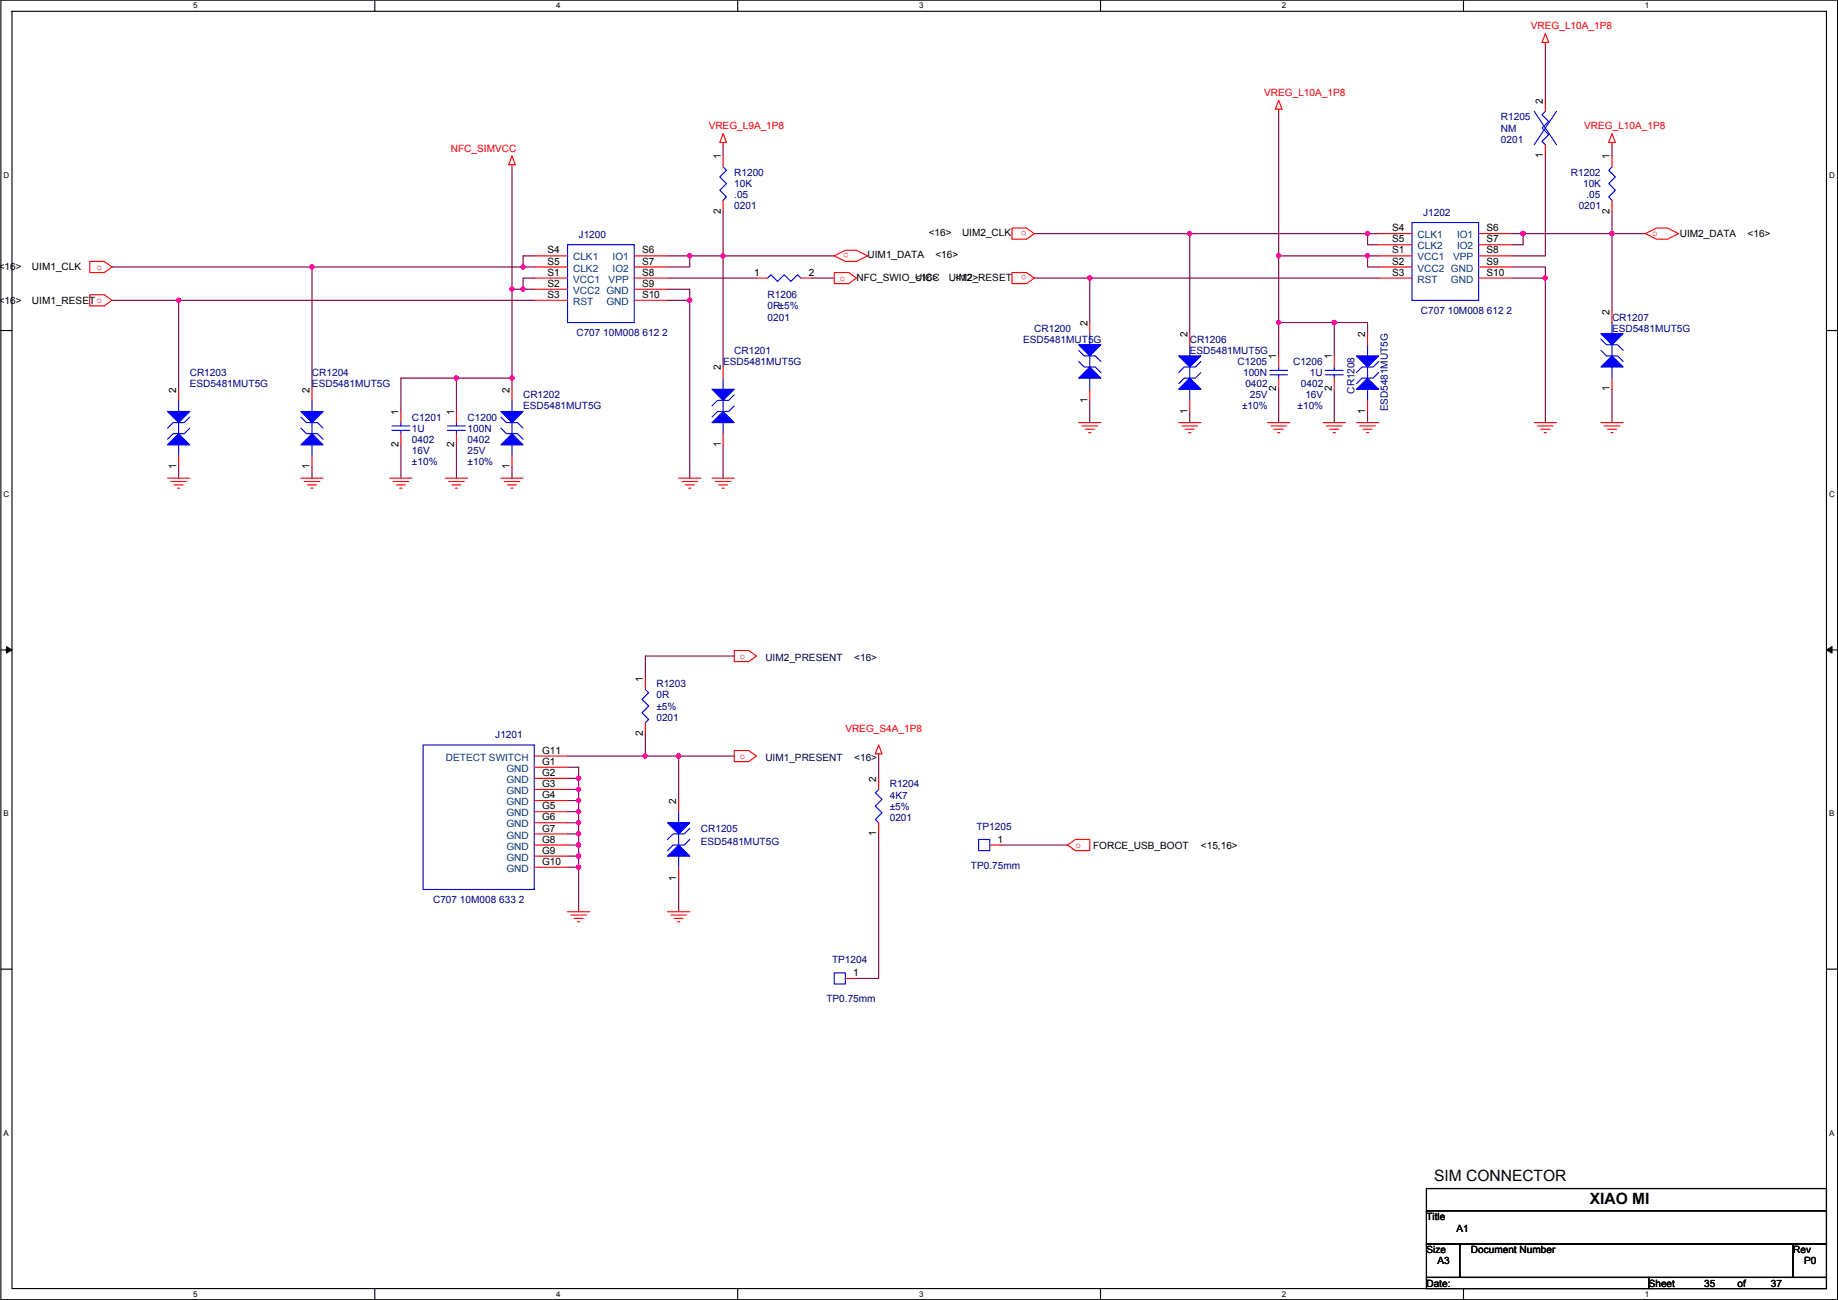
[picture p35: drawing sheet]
<svg xmlns="http://www.w3.org/2000/svg" width="420mm" height="297mm" viewBox="0 0 420 297" stroke-linecap="round" stroke-linejoin="round" font-family="sans-serif">
<defs><g id="words">
<g font-size="3.6">
<text x="327.9" y="269.9">SIM CONNECTOR</text>
<text x="363.4" y="275.1">XIAO MI</text>
</g>
<g font-size="2.3" fill="#f00">
<text x="350" y="6.7">VREG_L10A_1P8</text>
<text x="289" y="21.9">VREG_L10A_1P8</text>
<text x="162" y="29.5">VREG_L9A_1P8</text>
<text x="362.2" y="29.5">VREG_L10A_1P8</text>
<text x="103.1" y="34.6">NFC_SIMVCC</text>
<text x="234.6" y="52.7" transform="rotate(180 234.6 52.7)">o</text>
<text x="377.6" y="54">o</text>
<text x="194" y="57.8" transform="rotate(180 194 57.8)">o</text>
<text x="22" y="61.6">o</text>
<text x="192" y="64.1">o</text>
<text x="234.6" y="62.9" transform="rotate(180 234.6 62.9)">o</text>
<text x="169.1" y="150.5">o</text>
<text x="193.2" y="167.2">VREG_S4A_1P8</text>
<text x="169.1" y="173.4">o</text>
<text x="245.8" y="193.7">o</text>
</g>
<g font-size="2.3">
<text x="352.7" y="23.7" transform="rotate(-90 352.7 23.7)">2</text>
<text x="164.8" y="36.4" transform="rotate(-90 164.8 36.4)">1</text>
<text x="352.7" y="36.1" transform="rotate(-90 352.7 36.1)">1</text>
<text x="368" y="36.4" transform="rotate(-90 368 36.4)">1</text>
<text x="164.8" y="48.8" transform="rotate(-90 164.8 48.8)">2</text>
<text x="212.3" y="53.9">&lt;16&gt;</text>
<text x="219.9" y="53.9">UIM2_CLK</text>
<text x="318.2" y="52.8">S4</text>
<text x="339.8" y="52.8">S6</text>
<text x="368" y="48.8" transform="rotate(-90 368 48.8)">2</text>
<text x="125.2" y="57.9">S4</text>
<text x="146.8" y="57.9">S6</text>
<text x="198.3" y="59">UIM1_DATA</text>
<text x="213.8" y="59">&lt;16&gt;</text>
<text x="318.2" y="57.9">S1</text>
<text x="318.2" y="55.4">S5</text>
<text x="339.8" y="55.4">S7</text>
<text x="339.8" y="57.9">S8</text>
<text x="384" y="54.2">UIM2_DATA</text>
<text x="399.5" y="54.2">&lt;16&gt;</text>
<text x="-.3" y="61.8">&lt;16&gt;</text>
<text x="7.3" y="61.8">UIM1_CLK</text>
<text x="125.2" y="63">S1</text>
<text x="125.2" y="60.5">S5</text>
<text x="125.2" y="65.5">S2</text>
<text x="146.8" y="63">S8</text>
<text x="146.8" y="65.5">S9</text>
<text x="146.8" y="60.5">S7</text>
<text x="172.4" y="63">1</text>
<text x="184.9" y="63">2</text>
<text x="195.8" y="64.1">NFC_SWIO_UICC</text>
<text x="209.2" y="64.1">&lt;16&gt;</text>
<text x="216.9" y="64.1">UIM2_RESET</text>
<text x="218.4" y="64.1">&lt;12&gt;</text>
<text x="318.2" y="63">S3</text>
<text x="318.2" y="60.5">S2</text>
<text x="339.8" y="60.5">S9</text>
<text x="339.8" y="63">S10</text>
<text x="-.3" y="69.4">&lt;16&gt;</text>
<text x="7.3" y="69.4">UIM1_RESETo</text>
<text x="125.2" y="68.1">S3</text>
<text x="146.8" y="68.1">S10</text>
<text x="368" y="71.9" transform="rotate(-90 368 71.9)">2</text>
<text x="248.6" y="74.5" transform="rotate(-90 248.6 74.5)">2</text>
<text x="271.4" y="77" transform="rotate(-90 271.4 77)">2</text>
<text x="312.1" y="77" transform="rotate(-90 312.1 77)">2</text>
<text x="291.8" y="82.1" transform="rotate(-90 291.8 82.1)">1</text>
<text x="304.5" y="82.1" transform="rotate(-90 304.5 82.1)">1</text>
<text x="40.3" y="89.7" transform="rotate(-90 40.3 89.7)">2</text>
<text x="70.8" y="89.7" transform="rotate(-90 70.8 89.7)">2</text>
<text x="116.5" y="89.7" transform="rotate(-90 116.5 89.7)">2</text>
<text x="164.8" y="84.6" transform="rotate(-90 164.8 84.6)">2</text>
<text x="291.8" y="89.5" transform="rotate(-90 291.8 89.5)">2</text>
<text x="304.5" y="89.5" transform="rotate(-90 304.5 89.5)">2</text>
<text x="368" y="89.5" transform="rotate(-90 368 89.5)">1</text>
<text x="91.1" y="94.8" transform="rotate(-90 91.1 94.8)">1</text>
<text x="103.8" y="94.8" transform="rotate(-90 103.8 94.8)">1</text>
<text x="248.6" y="92" transform="rotate(-90 248.6 92)">1</text>
<text x="271.4" y="94.5" transform="rotate(-90 271.4 94.5)">1</text>
<text x="312.1" y="94.5" transform="rotate(-90 312.1 94.5)">1</text>
<text x="40.3" y="107.2" transform="rotate(-90 40.3 107.2)">1</text>
<text x="70.8" y="107.2" transform="rotate(-90 70.8 107.2)">1</text>
<text x="91.1" y="102.2" transform="rotate(-90 91.1 102.2)">2</text>
<text x="103.8" y="102.2" transform="rotate(-90 103.8 102.2)">2</text>
<text x="116.5" y="107.2" transform="rotate(-90 116.5 107.2)">1</text>
<text x="164.8" y="102.2" transform="rotate(-90 164.8 102.2)">1</text>
<text x="147" y="155.7" transform="rotate(-90 147 155.7)">1</text>
<text x="123.9" y="172.2">G11</text>
<text x="147" y="168.2" transform="rotate(-90 147 168.2)">2</text>
<text x="123.9" y="174.8">G1</text>
<text x="123.9" y="177.3">G2</text>
<text x="123.9" y="179.8">G3</text>
<text x="200.3" y="178.6" transform="rotate(-90 200.3 178.6)">2</text>
<text x="123.9" y="182.4">G4</text>
<text x="123.9" y="184.9">G5</text>
<text x="154.6" y="183.7" transform="rotate(-90 154.6 183.7)">2</text>
<text x="123.9" y="187.5">G6</text>
<text x="123.9" y="190">G7</text>
<text x="200.3" y="191.1" transform="rotate(-90 200.3 191.1)">1</text>
<text x="123.9" y="192.5">G8</text>
<text x="123.9" y="195.1">G9</text>
<text x="123.9" y="197.6">G10</text>
<text x="228" y="192.5">1</text>
<text x="249.9" y="193.9">FORCE_USB_BOOT</text>
<text x="274.5" y="193.9">&lt;15,16&gt;</text>
<text x="154.6" y="201.2" transform="rotate(-90 154.6 201.2)">1</text>
<text x="195" y="223">1</text>
<text x="326.1" y="278.7">Title</text>
<text x="332.9" y="281.5">A1</text>
<text x="326.1" y="286.3">Size</text>
<text x="336.2" y="286.3">Document Number</text>
<text x="409.9" y="286.3">Rev</text>
<text x="326.1" y="294">Date:</text>
<text x="328.6" y="288.9">A3</text>
<text x="376.9" y="294">Sheet</text>
<text x="389.6" y="294">35</text>
<text x="397.2" y="294">of</text>
<text x="404.8" y="294">37</text>
<text x="412.4" y="288.9">P0</text>
</g>
<g font-size="2.3" fill="#000080">
<text x="343.1" y="27.5">R1205</text>
<text x="343.1" y="30.1">NM</text>
<text x="343.1" y="32.6">0201</text>
<text x="167.8" y="40.2">R1200</text>
<text x="359.1" y="40.2">R1202</text>
<text x="167.8" y="42.8">10K</text>
<text x="167.8" y="45.3">.05</text>
<text x="167.8" y="47.8">0201</text>
<text x="360.9" y="47.8">0201</text>
<text x="361.9" y="42.8">10K</text>
<text x="362.7" y="45.3">.05</text>
<text x="325.3" y="49.4">J1202</text>
<text x="132.3" y="54.4">J1200</text>
<text x="175.5" y="68.2">R1206</text>
<text x="175.5" y="70.7">0R±5%</text>
<text x="324.8" y="71.7">C707 10M008 612 2</text>
<text x="131.8" y="76.8">C707 10M008 612 2</text>
<text x="175.5" y="73.2">0201</text>
<text x="236.4" y="75.8">CR1200</text>
<text x="368.5" y="73.2">CR1207</text>
<text x="368.5" y="75.8">ESD5481MUT5G</text>
<text x="165.3" y="83.4">ESD5481MUT5G</text>
<text x="167.8" y="80.9">CR1201</text>
<text x="233.9" y="78.3">ESD5481MUT5G</text>
<text x="272" y="78.3">CR1206</text>
<text x="272" y="80.9">ESD5481MUT5G</text>
<text x="282.9" y="83.4">C1205</text>
<text x="295.6" y="83.4">C1206</text>
<text x="43.4" y="85.9">CR1203</text>
<text x="43.4" y="88.5">ESD5481MUT5G</text>
<text x="71.3" y="85.9">CR1204</text>
<text x="71.3" y="88.5">ESD5481MUT5G</text>
<text x="284.2" y="85.9">100N</text>
<text x="284.7" y="88.5">0402</text>
<text x="297.4" y="88.5">0402</text>
<text x="299.4" y="85.9">1U</text>
<text x="309.7" y="90" transform="rotate(-90 309.7 90)">CR1208</text>
<text x="119.6" y="91">CR1202</text>
<text x="119.6" y="93.6">ESD5481MUT5G</text>
<text x="283.9" y="93.6">±10%</text>
<text x="285.7" y="91">25V</text>
<text x="296.6" y="93.6">±10%</text>
<text x="298.4" y="91">16V</text>
<text x="317.3" y="94" transform="rotate(-90 317.3 94)">ESD5481MUT5G</text>
<text x="94.2" y="96.1">C1201</text>
<text x="94.2" y="98.6">1U</text>
<text x="94.2" y="101.2">0402</text>
<text x="106.9" y="96.1">C1200</text>
<text x="106.9" y="98.6">100N</text>
<text x="106.9" y="101.2">0402</text>
<text x="94.2" y="103.7">16V</text>
<text x="94.2" y="106.3">±10%</text>
<text x="106.9" y="103.7">25V</text>
<text x="106.9" y="106.3">±10%</text>
<text x="150.1" y="157.1">R1203</text>
<text x="150.1" y="159.6">0R</text>
<text x="150.1" y="162.1">±5%</text>
<text x="150.1" y="164.7">0201</text>
<text x="113.2" y="168.7">J1201</text>
<text x="203.4" y="179.9">R1204</text>
<text x="203.4" y="182.5">4K7</text>
<text x="203.4" y="185">±5%</text>
<text x="160.2" y="190.1">CR1205</text>
<text x="203.4" y="187.5">0201</text>
<text x="223.2" y="189.6">TP1205</text>
<text x="160.2" y="193.1">ESD5481MUT5G</text>
<text x="221.9" y="198.5">TP0.75mm</text>
<text x="99" y="206.3">C707 10M008 633 2</text>
<text x="190.2" y="220">TP1204</text>
<text x="188.9" y="228.9">TP0.75mm</text>
</g>
<g font-size="2.3" fill="#004080">
<text x="131" y="59.5">CLK1</text>
<text x="140" y="59.5">IO1</text>
<text x="324.1" y="59.5">VCC1</text>
<text x="324.1" y="54.4">CLK1</text>
<text x="324.1" y="57">CLK2</text>
<text x="332.2" y="59.5">VPP</text>
<text x="333.1" y="54.4">IO1</text>
<text x="333.1" y="57">IO2</text>
<text x="131" y="64.6">VCC1</text>
<text x="131" y="62.1">CLK2</text>
<text x="139.1" y="64.6">VPP</text>
<text x="140" y="62.1">IO2</text>
<text x="324.1" y="64.6">RST</text>
<text x="324.1" y="62.1">VCC2 GND</text>
<text x="331.7" y="64.6">GND</text>
<text x="131" y="69.7">RST</text>
<text x="131" y="67.1">VCC2 GND</text>
<text x="138.6" y="69.7">GND</text>
<text x="101.9" y="173.8">DETECT SWITCH</text>
<text x="115.8" y="176.4">GND</text>
<text x="115.8" y="178.9">GND</text>
<text x="115.8" y="181.4">GND</text>
<text x="115.8" y="184">GND</text>
<text x="115.8" y="186.5">GND</text>
<text x="115.8" y="189.1">GND</text>
<text x="115.8" y="191.6">GND</text>
<text x="115.8" y="194.1">GND</text>
<text x="115.8" y="196.7">GND</text>
<text x="115.8" y="199.2">GND</text>
</g>
<g font-size="2.3" fill="#000040">
<text x="175" y="151">UIM2_PRESENT</text>
<text x="195.3" y="151">&lt;16&gt;</text>
<text x="175" y="173.8">UIM1_PRESENT</text>
<text x="195.3" y="173.8">&lt;16&gt;</text>
</g>
<g font-size="1.8">
<text x="44.2" y="1.9">5</text>
<text x="127.1" y="1.9">4</text>
<text x="210.1" y="1.9">3</text>
<text x="293" y="1.9">2</text>
<text x="376" y="1.9">1</text>
<text x=".8" y="40.6">D</text>
<text x="418.2" y="40.6">D</text>
<text x=".8" y="113.6">C</text>
<text x="418.2" y="113.6">C</text>
<text x=".8" y="186.6">B</text>
<text x="418.2" y="186.6">B</text>
<text x=".8" y="259.5">A</text>
<text x="418.2" y="259.5">A</text>
<text x="44.2" y="296.3">5</text>
<text x="127.1" y="296.3">4</text>
<text x="210.1" y="296.3">3</text>
<text x="293" y="296.3">2</text>
<text x="376" y="296.3">1</text>
</g>
</g></defs>
<path d="M.2 0h419.9v297h-419.9zM2.7 2.6h414.8v291.8h-414.8z" fill="none" stroke="#000" stroke-width=".25"/>
<g fill="#fff">
<path d="M44.2 .3h1v2h-1z"/>
<path d="M44.2 294.7h1v2h-1z"/>
</g>
<path d="M85.7 0v2.6M85.7 294.4v2.6" fill="none" stroke="#000" stroke-width=".25"/>
<g fill="#fff">
<path d="M127.1 .3h1v2h-1z"/>
<path d="M127.1 294.7h1v2h-1z"/>
</g>
<path d="M168.6 0v2.6M168.6 294.4v2.6" fill="none" stroke="#000" stroke-width=".25"/>
<g fill="#fff">
<path d="M210.1 .3h1v2h-1z"/>
<path d="M210.1 294.7h1v2h-1z"/>
</g>
<path d="M251.6 0v2.6M251.6 294.4v2.6" fill="none" stroke="#000" stroke-width=".25"/>
<g fill="#fff">
<path d="M293 .3h1v2h-1z"/>
<path d="M293 294.7h1v2h-1z"/>
</g>
<path d="M334.5 0v2.6M334.5 294.4v2.6" fill="none" stroke="#000" stroke-width=".25"/>
<g fill="#fff">
<path d="M376 .3h1v2h-1z"/>
<path d="M376 294.7h1v2h-1z"/>
<path d="M.8 39h1.3v2h-1.3z"/>
<path d="M418.2 39h1.2v2h-1.2z"/>
<path d="M.8 112h1.3v2h-1.3z"/>
<path d="M418.2 112h1.2v2h-1.2z"/>
</g>
<path d="M.2 75.5h2.5M417.5 75.5h2.6" fill="none" stroke="#000" stroke-width=".25"/>
<g fill="#fff">
<path d="M.8 185h1.2v1.9h-1.2z"/>
<path d="M418.2 185h1.1v1.9h-1.1z"/>
</g>
<path d="M.2 148.5h2.5M417.5 148.5h2.6" fill="none" stroke="#000" stroke-width=".25"/>
<path d="M1.5 147.7l1.2 .8-1.2 .7zM417.5 148.5l1.3-.8v1.5z" fill="#000"/>
<path d="M1.5 147.7l1.2 .8-1.2 .7zM417.5 148.5l1.3-.8v1.5z" fill="none" stroke="#000" stroke-width=".23"/>
<g fill="#fff">
<path d="M.8 257.9h1.2v2h-1.2z"/>
<path d="M418.2 257.9h1.1v2h-1.1z"/>
</g>
<path d="M.2 221.4h2.5M417.5 221.4h2.6" fill="none" stroke="#000" stroke-width=".25"/>
<path d="M129.7 172.8h17.8" fill="none" stroke="#800040" stroke-width=".25"/>
<circle cx="147.5" cy="172.7" r=".49" fill="#f0f"/>
<circle cx="147.5" cy="172.7" r=".49" fill="none" stroke="#f0f" stroke-width=".25"/>
<path d="M129.7 177.8h2.6M155.1 200.7v7.6" fill="none" stroke="#800040" stroke-width=".25"/>
<circle cx="132.3" cy="177.8" r=".49" fill="#f0f"/>
<circle cx="132.3" cy="177.8" r=".49" fill="none" stroke="#f0f" stroke-width=".25"/>
<path d="M25.6 68.6h15.2v20.3M25.6 61h45.7v27.9M40.8 106.7v2.6M71.3 106.7v2.6M132.3 177.8v2.6" fill="none" stroke="#800040" stroke-width=".25"/>
<circle cx="71.3" cy="61" r=".49" fill="#f0f"/>
<circle cx="71.3" cy="61" r=".49" fill="none" stroke="#f0f" stroke-width=".25"/>
<path d="M167.8 149.9h-20.3v5.1M129.7 175.3h2.6v2.5M147.5 167.7v5.1h7.6M155.1 172.8v10.1M155.1 172.8h12.7M200.9 172.8v5" fill="none" stroke="#800040" stroke-width=".25"/>
<circle cx="155.1" cy="172.7" r=".49" fill="#f0f"/>
<circle cx="155.1" cy="172.7" r=".49" fill="none" stroke="#f0f" stroke-width=".25"/>
<path d="M129.7 180.4h2.6" fill="none" stroke="#800040" stroke-width=".25"/>
<circle cx="132.3" cy="180.4" r=".49" fill="#f0f"/>
<circle cx="132.3" cy="180.4" r=".49" fill="none" stroke="#f0f" stroke-width=".25"/>
<path d="M129.7 182.9h2.6M132.3 180.4v2.5M132.3 182.9v2.6" fill="none" stroke="#800040" stroke-width=".25"/>
<circle cx="132.3" cy="182.9" r=".49" fill="#f0f"/>
<circle cx="132.3" cy="182.9" r=".49" fill="none" stroke="#f0f" stroke-width=".25"/>
<path d="M129.7 185.5h2.6v2.5" fill="none" stroke="#800040" stroke-width=".25"/>
<circle cx="132.3" cy="188" r=".49" fill="#f0f"/>
<circle cx="132.3" cy="188" r=".49" fill="none" stroke="#f0f" stroke-width=".25"/>
<circle cx="132.3" cy="185.4" r=".49" fill="#f0f"/>
<circle cx="132.3" cy="185.4" r=".49" fill="none" stroke="#f0f" stroke-width=".25"/>
<path d="M129.7 188h2.6v2.5h-2.6" fill="none" stroke="#800040" stroke-width=".25"/>
<circle cx="132.3" cy="190.5" r=".49" fill="#f0f"/>
<circle cx="132.3" cy="190.5" r=".49" fill="none" stroke="#f0f" stroke-width=".25"/>
<path d="M129.7 193.1h2.6M132.3 190.5v2.6M132.3 193.1v2.5" fill="none" stroke="#800040" stroke-width=".25"/>
<circle cx="132.3" cy="195.6" r=".49" fill="#f0f"/>
<circle cx="132.3" cy="195.6" r=".49" fill="none" stroke="#f0f" stroke-width=".25"/>
<circle cx="132.3" cy="193.1" r=".49" fill="#f0f"/>
<circle cx="132.3" cy="193.1" r=".49" fill="none" stroke="#f0f" stroke-width=".25"/>
<path d="M129.7 195.6h2.6v2.6M129.7 198.2h2.6M132.3 198.2v10.1" fill="none" stroke="#800040" stroke-width=".25"/>
<circle cx="132.3" cy="198.1" r=".49" fill="#f0f"/>
<circle cx="132.3" cy="198.1" r=".49" fill="none" stroke="#f0f" stroke-width=".25"/>
<path d="M117 66.1v20.3" fill="none" stroke="#800040" stroke-width=".25"/>
<circle cx="117" cy="66.1" r=".49" fill="#f0f"/>
<circle cx="117" cy="66.1" r=".49" fill="none" stroke="#f0f" stroke-width=".25"/>
<circle cx="117" cy="86.4" r=".49" fill="#f0f"/>
<circle cx="117" cy="86.4" r=".49" fill="none" stroke="#f0f" stroke-width=".25"/>
<path d="M117 38.1v28M292.3 73.7v7.6M305 73.7h7.6v2.5M91.6 94v-7.6h12.7v7.6M292.3 88.9v7.7M305 88.9v7.7M312.6 94v2.6M91.6 101.6v7.7M104.3 101.6v7.7M117 106.7v2.6" fill="none" stroke="#800040" stroke-width=".25"/>
<circle cx="292.3" cy="73.7" r=".49" fill="#f0f"/>
<circle cx="292.3" cy="73.7" r=".49" fill="none" stroke="#f0f" stroke-width=".25"/>
<path d="M305 73.7v7.6" fill="none" stroke="#800040" stroke-width=".25"/>
<circle cx="305" cy="73.7" r=".49" fill="#f0f"/>
<circle cx="305" cy="73.7" r=".49" fill="none" stroke="#f0f" stroke-width=".25"/>
<path d="M71.3 61h48.3M292.3 73.7h12.7M272 94v2.6M368.5 88.9v7.7M165.3 101.6v7.7M200.9 190.5v33.1h-5.1M228.8 193.1h15.2" fill="none" stroke="#800040" stroke-width=".25"/>
<circle cx="119.6" cy="61" r=".49" fill="#f0f"/>
<circle cx="119.6" cy="61" r=".49" fill="none" stroke="#f0f" stroke-width=".25"/>
<path d="M40.8 68.6h81.3M117 66.1h2.6" fill="none" stroke="#800040" stroke-width=".25"/>
<circle cx="40.8" cy="68.6" r=".49" fill="#f0f"/>
<circle cx="40.8" cy="68.6" r=".49" fill="none" stroke="#f0f" stroke-width=".25"/>
<path d="M122.1 58.5h-2.5v2.5h2.5M122.1 63.5h-2.5v2.6" fill="none" stroke="#800040" stroke-width=".25"/>
<circle cx="119.6" cy="66.1" r=".49" fill="#f0f"/>
<circle cx="119.6" cy="66.1" r=".49" fill="none" stroke="#f0f" stroke-width=".25"/>
<path d="M165.3 48.3v35.6M119.6 66.1h2.5M152.6 63.5h20.3" fill="none" stroke="#800040" stroke-width=".25"/>
<circle cx="165.3" cy="58.4" r=".49" fill="#f0f"/>
<circle cx="165.3" cy="58.4" r=".49" fill="none" stroke="#f0f" stroke-width=".25"/>
<path d="M165.3 33.1v2.5M152.6 58.5h5.1M165.3 58.5h-7.6v2.5h-5.1" fill="none" stroke="#800040" stroke-width=".25"/>
<circle cx="157.7" cy="58.4" r=".49" fill="#f0f"/>
<circle cx="157.7" cy="58.4" r=".49" fill="none" stroke="#f0f" stroke-width=".25"/>
<path d="M165.3 58.5h25.4M104.3 86.4h12.7" fill="none" stroke="#800040" stroke-width=".25"/>
<circle cx="104.3" cy="86.4" r=".49" fill="#f0f"/>
<circle cx="104.3" cy="86.4" r=".49" fill="none" stroke="#f0f" stroke-width=".25"/>
<path d="M152.6 66.1h5.1v2.5M152.6 68.6h5.1M157.7 68.6v40.7M117 86.4v2.5" fill="none" stroke="#800040" stroke-width=".25"/>
<circle cx="157.7" cy="68.6" r=".49" fill="#f0f"/>
<circle cx="157.7" cy="68.6" r=".49" fill="none" stroke="#f0f" stroke-width=".25"/>
<path d="M236.4 53.4h35.6" fill="none" stroke="#800040" stroke-width=".25"/>
<circle cx="272" cy="53.4" r=".49" fill="#f0f"/>
<circle cx="272" cy="53.4" r=".49" fill="none" stroke="#f0f" stroke-width=".25"/>
<path d="M312.6 53.4v2.5h2.6M312.6 53.4h2.6M312.6 53.4h-40.6v22.8" fill="none" stroke="#800040" stroke-width=".25"/>
<circle cx="312.6" cy="53.4" r=".49" fill="#f0f"/>
<circle cx="312.6" cy="53.4" r=".49" fill="none" stroke="#f0f" stroke-width=".25"/>
<path d="M292.3 25.4v33.1" fill="none" stroke="#800040" stroke-width=".25"/>
<circle cx="292.3" cy="58.4" r=".49" fill="#f0f"/>
<circle cx="292.3" cy="58.4" r=".49" fill="none" stroke="#f0f" stroke-width=".25"/>
<path d="M315.2 61h-2.6v-2.5h-20.3v15.2" fill="none" stroke="#800040" stroke-width=".25"/>
<circle cx="312.6" cy="58.4" r=".49" fill="#f0f"/>
<circle cx="312.6" cy="58.4" r=".49" fill="none" stroke="#f0f" stroke-width=".25"/>
<path d="M312.6 58.5h2.6M236.4 63.5h12.7M249.1 63.5v10.2M249.1 63.5h66.1" fill="none" stroke="#800040" stroke-width=".25"/>
<circle cx="249.1" cy="63.5" r=".49" fill="#f0f"/>
<circle cx="249.1" cy="63.5" r=".49" fill="none" stroke="#f0f" stroke-width=".25"/>
<path d="M368.5 48.3v5.1M368.5 53.4v17.8M368.5 53.4h7.6" fill="none" stroke="#800040" stroke-width=".25"/>
<circle cx="368.5" cy="53.4" r=".49" fill="#f0f"/>
<circle cx="368.5" cy="53.4" r=".49" fill="none" stroke="#f0f" stroke-width=".25"/>
<path d="M353.3 10.2v12.7M368.5 33.1v2.5M345.6 55.9h2.6M345.6 58.5h7.7M345.6 61h7.7v2.5M345.6 63.5h7.7M353.3 63.5v33.1" fill="none" stroke="#800040" stroke-width=".25"/>
<circle cx="353.2" cy="63.5" r=".49" fill="#f0f"/>
<circle cx="353.2" cy="63.5" r=".49" fill="none" stroke="#f0f" stroke-width=".25"/>
<path d="M345.6 53.4h2.6" fill="none" stroke="#800040" stroke-width=".25"/>
<circle cx="348.2" cy="53.4" r=".49" fill="#f0f"/>
<circle cx="348.2" cy="53.4" r=".49" fill="none" stroke="#f0f" stroke-width=".25"/>
<path d="M353.3 35.6v22.9M368.5 53.4h-20.3v2.5M185.6 63.5h5.1M249.1 91.5v5.1" fill="none" stroke="#800040" stroke-width=".25"/>
<g fill="none" stroke="#f00" stroke-width=".25">
<path d="M353.3 7.7l.7 2h-1.5zM353.3 9.7v.5M117 35.6l.8 2h-1.5zM117 37.6v.5M165.3 30.5l.8 2.1h-1.6zM165.3 32.6v.5M292.3 22.9l.8 2h-1.6zM292.3 24.9v.5M368.5 30.5l.8 2.1h-1.6zM368.5 32.6v.5M20.5 59.7h3.3l1.8 1.3-1.8 1.3h-3.3zM190.7 58.5l2.5-1.3h2.6l2.5 1.3-2.5 1.2h-2.6z"/>
<path d="M231.3 52.1h3.3l1.8 1.3-1.8 1.3h-3.3zM376.1 53.4l2.6-1.3h2.5l2.5 1.3-2.5 1.3h-2.5zM20.5 67.4h3.3l1.8 1.2-1.8 1.3h-3.3zM190.7 62.3h3.3l1.8 1.2-1.8 1.3h-3.3zM231.3 62.3h3.3l1.8 1.2-1.8 1.3h-3.3zM246.6 96.6h5.1M247.3 97.3h3.6M248.1 98.1h2M248.9 98.8h.5M269.4 96.6h5.1M270.2 97.3h3.6M271 98.1h2"/>
<path d="M271.7 98.8h.5M289.8 96.6h5M290.5 97.3h3.6M291.3 98.1h2M292 98.8h.6M302.5 96.6h5M303.2 97.3h3.6M304 98.1h2M304.7 98.8h.6M310.1 96.6h5.1M310.8 97.3h3.6M311.6 98.1h2"/>
<path d="M312.4 98.8h.5M350.7 96.6h5.1M351.5 97.3h3.5M352.2 98.1h2.1M353 98.8h.5M366 96.6h5M366.7 97.3h3.6M367.5 98.1h2M368.2 98.8h.6M38.3 109.3h5.1M39.1 110h3.5M39.8 110.8h2.1"/>
<path d="M40.6 111.5h.5M68.8 109.3h5.1M69.5 110h3.6M70.3 110.8h2M71.1 111.5h.5M89.1 109.3h5.1M89.9 110h3.5M90.6 110.8h2.1M91.4 111.5h.5M101.8 109.3h5.1M102.6 110h3.5M103.3 110.8h2.1"/>
<path d="M104.1 111.5h.5M114.5 109.3h5.1M115.3 110h3.5M116 110.8h2.1M116.8 111.5h.5M155.1 109.3h5.1M155.9 110h3.6M156.7 110.8h2M157.4 111.5h.5M162.8 109.3h5M163.5 110h3.6M164.3 110.8h2"/>
<path d="M165 111.5h.6M167.8 148.6h3.3l1.8 1.3-1.8 1.3h-3.3zM167.8 171.5h3.3l1.8 1.3-1.8 1.2h-3.3zM200.9 170.2l.7 2.1h-1.5zM200.9 172.3v.5M244 193.1l1.8-1.3h3.3v2.6h-3.3zM129.7 208.3h5.1M130.5 209.1h3.6M131.3 209.8h2M132 210.6h.5M152.6 208.3h5.1M153.4 209.1h3.5"/>
<path d="M154.1 209.8h2.1M154.9 210.6h.5"/>
</g>
<path d="M326.1 271.6h91.4v5h-91.4zM326.1 276.6h91.4v7.7h-91.4zM326.1 284.3h7.6v7.6h-7.6zM326.1 291.9h50.8v2.5h-50.8zM333.7 284.3h76.2v7.6h-76.2zM376.9 291.9h40.6v2.5h-40.6zM409.9 284.3h7.6v7.6h-7.6z" fill="none" stroke="#000" stroke-width=".25"/>
<path d="M246.6 86.4l2.5-2.5 2.6 2.5z" fill="#00f"/>
<path d="M246.6 86.4l2.5-2.5 2.6 2.5zM246.6 82.6l1.3 1.3h2.5l1.3 1.2M249.1 86.4v2.5M249.1 81.3v2.6" fill="none" stroke="#00f" stroke-width=".25"/>
<path d="M246.6 78.8h5.1l-2.6 2.5z" fill="#00f"/>
<path d="M246.6 78.8h5.1l-2.6 2.5zM249.1 76.2v2.6M246.6 80.1l1.3 1.2h2.5l1.3 1.3M290.3 84.6h4M290.3 85.6h4M292.3 83.9v.7M292.3 85.6v.8" fill="none" stroke="#00f" stroke-width=".25"/>
<path d="M249.1 73.7v2.5M249.1 88.9v2.6M292.3 81.3v2.6M292.3 86.4v2.5" fill="none" stroke="#f00" stroke-width=".25"/>
<path d="M310.1 88.9l2.5-2.5 2.6 2.5z" fill="#00f"/>
<path d="M310.1 88.9l2.5-2.5 2.6 2.5zM312.6 88.9v2.6M312.6 83.9v2.5M315.2 85.1l-1.3 1.3h-2.5l-1.3 1.3" fill="none" stroke="#00f" stroke-width=".25"/>
<path d="M310.1 81.3h5.1l-2.6 2.6z" fill="#00f"/>
<path d="M368.5 38.1l-.8 .8 1.6 1.5-1.6 1.6 1.6 1.5-1.6 1.5 .8 .8M129.7 55.9h15.3v17.8h-15.3zM322.8 50.8h15.2v17.8h-15.2zM312.6 78.8v2.5M303 84.6h4M303 85.6h4M305 83.9v.7M305 85.6v.8M310.1 81.3h5.1l-2.6 2.6zM315.2 82.6l-1.3 1.3h-2.5l-1.3 1.2M200.9 180.4l-.8 .7 1.5 1.6-1.5 1.5 1.5 1.5-1.5 1.5 .8 .8M190.7 222.3h2.5v2.5h-2.5z" fill="none" stroke="#00f" stroke-width=".25"/>
<g fill="none" stroke="#f00" stroke-width=".25">
<path d="M368.5 35.6v2.5M122.1 58.5h7.6M145 58.5h7.6M315.2 58.5h7.6M315.2 53.4h7.6M315.2 55.9h7.6M338 53.4h7.6M338 58.5h7.6M338 55.9h7.6M368.5 45.8v2.5M122.1 63.5h7.6M122.1 68.6h7.6"/>
<path d="M122.1 61h7.6M122.1 66.1h7.6M145 63.5h7.6M145 66.1h7.6M145 68.6h7.6M145 61h7.6M312.6 76.2v2.6M315.2 63.5h7.6M315.2 61h7.6M338 61h7.6M338 63.5h7.6M305 81.3v2.6"/>
<path d="M305 86.4v2.5M312.6 91.5v2.5M200.9 177.8v2.6M200.9 188v2.5M193.2 223.6h2.6"/>
</g>
<path d="M68.8 101.6l2.5-2.5 2.6 2.5z" fill="#00f"/>
<path d="M68.8 97.8l1.3 1.3h2.5l1.3 1.3M71.3 96.6v2.5M68.8 101.6l2.5-2.5 2.6 2.5zM71.3 101.6v2.6" fill="none" stroke="#00f" stroke-width=".25"/>
<path d="M68.8 94h5.1l-2.6 2.6z" fill="#00f"/>
<path d="M68.8 94h5.1l-2.6 2.6zM68.8 95.3l1.3 1.3h2.5l1.3 1.2M71.3 91.5v2.5M89.6 97.3h4.1M89.6 98.3h4.1M91.6 96.6v.7M91.6 98.3v.8" fill="none" stroke="#00f" stroke-width=".25"/>
<path d="M71.3 88.9v2.6M91.6 94v2.6M91.6 99.1v2.5M71.3 104.2v2.5" fill="none" stroke="#f00" stroke-width=".25"/>
<path d="M38.3 101.6l2.5-2.5 2.6 2.5z" fill="#00f"/>
<path d="M40.8 96.6v2.5M43.4 97.8l-1.3 1.3h-2.5l-1.3 1.3M38.3 101.6l2.5-2.5 2.6 2.5zM40.8 101.6v2.6" fill="none" stroke="#00f" stroke-width=".25"/>
<path d="M38.3 94h5.1l-2.6 2.6z" fill="#00f"/>
<path d="M165.3 38.1l.8 .8-1.6 1.5 1.6 1.6-1.6 1.5 1.6 1.5-.8 .8M350.7 25.4l5.1 7.7M353.3 25.4l-.8 .8 1.5 1.5-1.5 1.6 1.5 1.5-1.5 1.5 .8 .8M355.8 25.4l-5.1 7.7M38.3 94h5.1l-2.6 2.6zM40.8 91.5v2.5M43.4 95.3l-1.3 1.3h-2.5l-1.3 1.2M102.3 97.3h4.1M102.3 98.3h4.1M104.3 96.6v.7M104.3 98.3v.8M147.5 157.5l.8 .8-1.5 1.5 1.5 1.5-1.5 1.6 1.5 1.5-.8 .7" fill="none" stroke="#00f" stroke-width=".25"/>
<path d="M165.3 35.6v2.5M353.3 33.1v2.5M353.3 22.9v2.5M165.3 45.8v2.5M40.8 88.9v2.6M104.3 94v2.6M104.3 99.1v2.5M40.8 104.2v2.5M147.5 155v2.5M147.5 165.1v2.6" fill="none" stroke="#f00" stroke-width=".25"/>
<path d="M114.5 101.6l2.5-2.5 2.6 2.5z" fill="#00f"/>
<path d="M114.5 97.8l1.3 1.3h2.5l1.3 1.3M117 96.6v2.5M114.5 101.6l2.5-2.5 2.6 2.5zM117 101.6v2.6" fill="none" stroke="#00f" stroke-width=".25"/>
<path d="M114.5 94h5.1l-2.6 2.6z" fill="#00f"/>
<path d="M114.5 94h5.1l-2.6 2.6zM114.5 95.3l1.3 1.3h2.5l1.3 1.2M117 91.5v2.5" fill="none" stroke="#00f" stroke-width=".25"/>
<path d="M117 88.9v2.6M117 104.2v2.5" fill="none" stroke="#f00" stroke-width=".25"/>
<path d="M269.4 88.9l2.6-2.5 2.5 2.5z" fill="#00f"/>
<path d="M269.4 88.9l2.6-2.5 2.5 2.5zM272 88.9v2.6M272 83.9v2.5M274.5 85.1l-1.2 1.3h-2.6l-1.3 1.3" fill="none" stroke="#00f" stroke-width=".25"/>
<path d="M269.4 81.3h5.1l-2.5 2.6z" fill="#00f"/>
<path d="M272 78.8v2.5M269.4 81.3h5.1l-2.5 2.6zM274.5 82.6l-1.2 1.3h-2.6l-1.3 1.2" fill="none" stroke="#00f" stroke-width=".25"/>
<path d="M272 76.2v2.6M272 91.5v2.5" fill="none" stroke="#f00" stroke-width=".25"/>
<path d="M155.1 193.1l2.6 2.5h-5.1z" fill="#00f"/>
<path d="M155.1 193.1l2.6 2.5h-5.1zM155.1 195.6v2.6M155.1 190.5v2.6M157.7 191.8l-1.3 1.3h-2.5l-1.3 1.3" fill="none" stroke="#00f" stroke-width=".25"/>
<path d="M152.6 188h5.1l-2.6 2.5z" fill="#00f"/>
<path d="M152.6 188h5.1l-2.6 2.5zM155.1 185.5v2.5M157.7 189.3l-1.3 1.2h-2.5l-1.3 1.3" fill="none" stroke="#00f" stroke-width=".25"/>
<path d="M155.1 198.2v2.5M155.1 182.9v2.6" fill="none" stroke="#f00" stroke-width=".25"/>
<path d="M368.5 81.3l2.5 2.6h-5z" fill="#00f"/>
<path d="M368.5 78.8v2.5M366 80.1l1.2 1.2h2.6l1.2 1.3M368.5 81.3l2.5 2.6h-5zM368.5 83.9v2.5" fill="none" stroke="#00f" stroke-width=".25"/>
<path d="M366 76.2h5l-2.5 2.6z" fill="#00f"/>
<path d="M175.5 63.5l.7-.7 1.5 1.5 1.6-1.5 1.5 1.5 1.5-1.5 .8 .7M366 76.2h5l-2.5 2.6zM366 77.5l1.2 1.3h2.6l1.2 1.3M368.5 73.7v2.5" fill="none" stroke="#00f" stroke-width=".25"/>
<path d="M172.9 63.5h2.6M183.1 63.5h2.5M368.5 71.2v2.5M368.5 86.4v2.5" fill="none" stroke="#f00" stroke-width=".25"/>
<path d="M165.3 94l2.5 2.6h-5z" fill="#00f"/>
<path d="M165.3 94l2.5 2.6h-5zM165.3 96.6v2.5M165.3 91.5v2.5M167.8 92.8l-1.2 1.2h-2.6l-1.2 1.3" fill="none" stroke="#00f" stroke-width=".25"/>
<path d="M162.8 88.9h5l-2.5 2.6z" fill="#00f"/>
<path d="M162.8 88.9h5l-2.5 2.6zM165.3 86.4v2.5M167.8 90.2l-1.2 1.3h-2.6l-1.2 1.3M96.7 170.2h25.4v33h-25.4zM223.7 191.8h2.6v2.6h-2.6z" fill="none" stroke="#00f" stroke-width=".25"/>
<g fill="none" stroke="#f00" stroke-width=".25">
<path d="M165.3 99.1v2.5M165.3 83.9v2.5M122.1 175.3h7.6M122.1 177.8h7.6M122.1 172.8h7.6M122.1 180.4h7.6M122.1 182.9h7.6M122.1 185.5h7.6M122.1 188h7.6M122.1 190.5h7.6M122.1 193.1h7.6M122.1 195.6h7.6"/>
<path d="M122.1 198.2h7.6M226.3 193.1h2.5"/>
</g>
<circle cx="147.5" cy="172.7" r=".49" fill="#f0f"/>
<circle cx="147.5" cy="172.7" r=".49" fill="none" stroke="#f0f" stroke-width=".25"/>
<circle cx="132.3" cy="177.8" r=".49" fill="#f0f"/>
<circle cx="132.3" cy="177.8" r=".49" fill="none" stroke="#f0f" stroke-width=".25"/>
<circle cx="71.3" cy="61" r=".49" fill="#f0f"/>
<circle cx="71.3" cy="61" r=".49" fill="none" stroke="#f0f" stroke-width=".25"/>
<circle cx="155.1" cy="172.7" r=".49" fill="#f0f"/>
<circle cx="155.1" cy="172.7" r=".49" fill="none" stroke="#f0f" stroke-width=".25"/>
<circle cx="132.3" cy="180.4" r=".49" fill="#f0f"/>
<circle cx="132.3" cy="180.4" r=".49" fill="none" stroke="#f0f" stroke-width=".25"/>
<circle cx="132.3" cy="182.9" r=".49" fill="#f0f"/>
<circle cx="132.3" cy="182.9" r=".49" fill="none" stroke="#f0f" stroke-width=".25"/>
<circle cx="132.3" cy="188" r=".49" fill="#f0f"/>
<circle cx="132.3" cy="188" r=".49" fill="none" stroke="#f0f" stroke-width=".25"/>
<circle cx="132.3" cy="185.4" r=".49" fill="#f0f"/>
<circle cx="132.3" cy="185.4" r=".49" fill="none" stroke="#f0f" stroke-width=".25"/>
<circle cx="132.3" cy="190.5" r=".49" fill="#f0f"/>
<circle cx="132.3" cy="190.5" r=".49" fill="none" stroke="#f0f" stroke-width=".25"/>
<circle cx="132.3" cy="195.6" r=".49" fill="#f0f"/>
<circle cx="132.3" cy="195.6" r=".49" fill="none" stroke="#f0f" stroke-width=".25"/>
<circle cx="132.3" cy="193.1" r=".49" fill="#f0f"/>
<circle cx="132.3" cy="193.1" r=".49" fill="none" stroke="#f0f" stroke-width=".25"/>
<circle cx="132.3" cy="198.1" r=".49" fill="#f0f"/>
<circle cx="132.3" cy="198.1" r=".49" fill="none" stroke="#f0f" stroke-width=".25"/>
<circle cx="117" cy="66.1" r=".49" fill="#f0f"/>
<circle cx="117" cy="66.1" r=".49" fill="none" stroke="#f0f" stroke-width=".25"/>
<circle cx="117" cy="86.4" r=".49" fill="#f0f"/>
<circle cx="117" cy="86.4" r=".49" fill="none" stroke="#f0f" stroke-width=".25"/>
<circle cx="292.3" cy="73.7" r=".49" fill="#f0f"/>
<circle cx="292.3" cy="73.7" r=".49" fill="none" stroke="#f0f" stroke-width=".25"/>
<circle cx="305" cy="73.7" r=".49" fill="#f0f"/>
<circle cx="305" cy="73.7" r=".49" fill="none" stroke="#f0f" stroke-width=".25"/>
<circle cx="119.6" cy="61" r=".49" fill="#f0f"/>
<circle cx="119.6" cy="61" r=".49" fill="none" stroke="#f0f" stroke-width=".25"/>
<circle cx="40.8" cy="68.6" r=".49" fill="#f0f"/>
<circle cx="40.8" cy="68.6" r=".49" fill="none" stroke="#f0f" stroke-width=".25"/>
<circle cx="119.6" cy="66.1" r=".49" fill="#f0f"/>
<circle cx="119.6" cy="66.1" r=".49" fill="none" stroke="#f0f" stroke-width=".25"/>
<circle cx="165.3" cy="58.4" r=".49" fill="#f0f"/>
<circle cx="165.3" cy="58.4" r=".49" fill="none" stroke="#f0f" stroke-width=".25"/>
<circle cx="157.7" cy="58.4" r=".49" fill="#f0f"/>
<circle cx="157.7" cy="58.4" r=".49" fill="none" stroke="#f0f" stroke-width=".25"/>
<circle cx="104.3" cy="86.4" r=".49" fill="#f0f"/>
<circle cx="104.3" cy="86.4" r=".49" fill="none" stroke="#f0f" stroke-width=".25"/>
<circle cx="157.7" cy="68.6" r=".49" fill="#f0f"/>
<circle cx="157.7" cy="68.6" r=".49" fill="none" stroke="#f0f" stroke-width=".25"/>
<circle cx="272" cy="53.4" r=".49" fill="#f0f"/>
<circle cx="272" cy="53.4" r=".49" fill="none" stroke="#f0f" stroke-width=".25"/>
<circle cx="312.6" cy="53.4" r=".49" fill="#f0f"/>
<circle cx="312.6" cy="53.4" r=".49" fill="none" stroke="#f0f" stroke-width=".25"/>
<circle cx="292.3" cy="58.4" r=".49" fill="#f0f"/>
<circle cx="292.3" cy="58.4" r=".49" fill="none" stroke="#f0f" stroke-width=".25"/>
<circle cx="312.6" cy="58.4" r=".49" fill="#f0f"/>
<circle cx="312.6" cy="58.4" r=".49" fill="none" stroke="#f0f" stroke-width=".25"/>
<circle cx="249.1" cy="63.5" r=".49" fill="#f0f"/>
<circle cx="249.1" cy="63.5" r=".49" fill="none" stroke="#f0f" stroke-width=".25"/>
<circle cx="368.5" cy="53.4" r=".49" fill="#f0f"/>
<circle cx="368.5" cy="53.4" r=".49" fill="none" stroke="#f0f" stroke-width=".25"/>
<circle cx="353.2" cy="63.5" r=".49" fill="#f0f"/>
<circle cx="353.2" cy="63.5" r=".49" fill="none" stroke="#f0f" stroke-width=".25"/>
<circle cx="348.2" cy="53.4" r=".49" fill="#f0f"/>
<circle cx="348.2" cy="53.4" r=".49" fill="none" stroke="#f0f" stroke-width=".25"/>
<use href="#words"/>
</svg>
